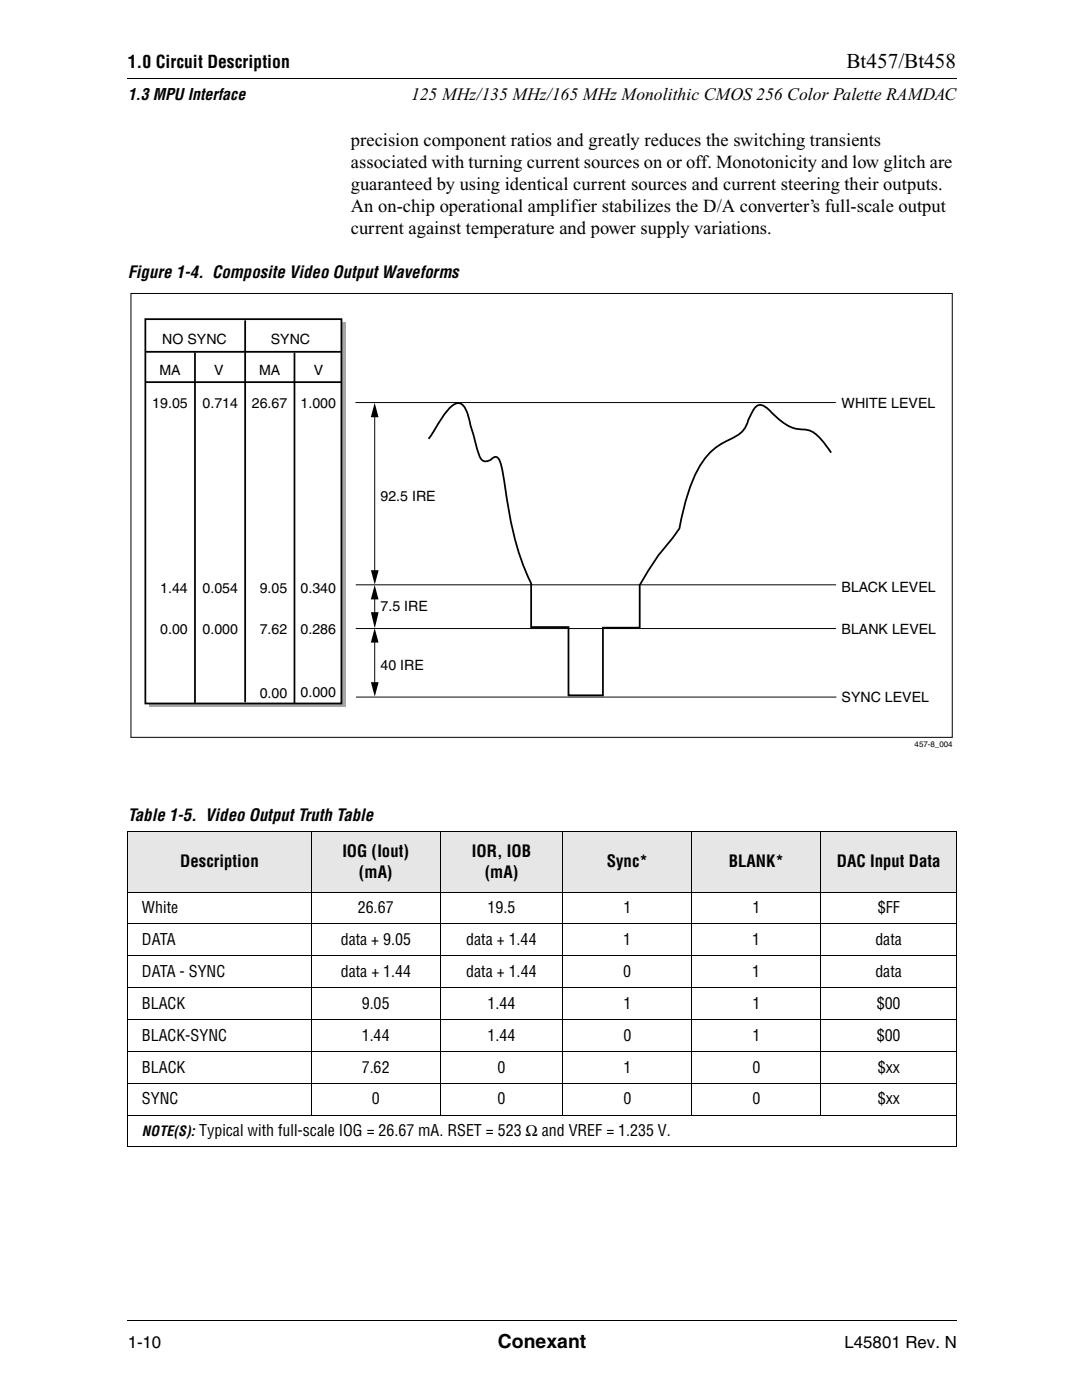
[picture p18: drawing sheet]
<svg xmlns="http://www.w3.org/2000/svg" width="216mm" height="279mm" viewBox="0 0 216 279" stroke-linecap="round" stroke-linejoin="round" font-family="sans-serif">
<defs><g id="words">
<text font-size="4.2" x="168.6" y="13.6">Bt457/Bt458</text>
<text font-size="3.9" x="99.1" y="268.6">Conexant</text>
<g font-size="3.7">
<text x="69.9" y="29.1">precision component ratios and greatly reduces the switching transients</text>
<text x="69.9" y="33.5">associated with turning current sources on or off. Monotonicity and low glitch are</text>
<text x="69.9" y="37.9">guaranteed by using identical current sources and current steering their outputs.</text>
<text x="69.9" y="42.3">An on-chip operational amplifier stabilizes the D/A converter’s full-scale output</text>
<text x="69.9" y="46.7">current against temperature and power supply variations.</text>
</g>
<g font-size="3.5">
<text x="25.4" y="13.6">1.0 Circuit Description</text>
<text x="81.9" y="19.9">125 MHz/135 MHz/165 MHz Monolithic CMOS 256 Color Palette RAMDAC</text>
</g>
<g font-size="3.3">
<text x="25.4" y="55.3">Figure 1-4. Composite Video Output Waveforms</text>
<text x="25.4" y="163.6">Table 1-5. Video Output Truth Table</text>
<text x="35.9" y="172.9">Description</text>
<text x="68.2" y="170.9">IOG (Iout)</text>
<text x="94" y="170.9">IOR, IOB</text>
<text x="120.9" y="172.9">Sync*</text>
<text x="145.2" y="172.9">BLANK*</text>
<text x="166.7" y="172.9">DAC Input Data</text>
<text x="71.5" y="174.9">(mA)</text>
<text x="96.6" y="174.9">(mA)</text>
<text x="25.4" y="268.6">1-10</text>
<text x="168.2" y="268.6">L45801 Rev. N</text>
</g>
<g font-size="3.2">
<text x="25.4" y="19.9">1.3 MPU Interface</text>
<text x="28.3" y="182">White</text>
<text x="71.3" y="182">26.67</text>
<text x="97.1" y="182">19.5</text>
<text x="124.2" y="182">1</text>
<text x="149.9" y="182">1</text>
<text x="174.8" y="182">$FF</text>
<text x="28.3" y="188.4">DATA</text>
<text x="67.9" y="188.4">data + 9.05</text>
<text x="92.9" y="188.4">data + 1.44</text>
<text x="124.1" y="188.4">1</text>
<text x="149.8" y="188.4">1</text>
<text x="174.3" y="188.4">data</text>
<text x="28.3" y="194.7">DATA - SYNC</text>
<text x="67.9" y="194.7">data + 1.44</text>
<text x="92.9" y="194.7">data + 1.44</text>
<text x="124.1" y="194.7">0</text>
<text x="149.8" y="194.7">1</text>
<text x="174.3" y="194.7">data</text>
<text x="28.3" y="201.1">BLACK</text>
<text x="72" y="201.1">9.05</text>
<text x="97.1" y="201.1">1.44</text>
<text x="124.2" y="201.1">1</text>
<text x="149.9" y="201.1">1</text>
<text x="174.6" y="201.1">$00</text>
<text x="28.3" y="207.4">BLACK-SYNC</text>
<text x="72" y="207.4">1.44</text>
<text x="97.1" y="207.4">1.44</text>
<text x="124.2" y="207.4">0</text>
<text x="149.8" y="207.4">1</text>
<text x="174.6" y="207.4">$00</text>
<text x="28.3" y="213.8">BLACK</text>
<text x="72" y="213.8">7.62</text>
<text x="99.1" y="213.8">0</text>
<text x="124.2" y="213.8">1</text>
<text x="149.9" y="213.8">0</text>
<text x="174.8" y="213.8">$xx</text>
<text x="28.3" y="220.1">SYNC</text>
<text x="74" y="220.1">0</text>
<text x="99.1" y="220.1">0</text>
<text x="124.2" y="220.1">0</text>
<text x="149.8" y="220.1">0</text>
<text x="174.8" y="220.1">$xx</text>
<text x="39.7" y="226.5">Typical with full-scale IOG = 26.67 mA. RSET = 523 Ω and VREF = 1.235 V.</text>
</g>
<g font-size="2.8">
<text x="32.3" y="68.5">NO SYNC</text>
<text x="53.9" y="68.5">SYNC</text>
<text x="31.7" y="74.8">MA</text>
<text x="42.7" y="74.8">V</text>
<text x="51.6" y="74.8">MA</text>
<text x="62.5" y="74.8">V</text>
<text x="30.3" y="81.4">19.05</text>
<text x="40.3" y="81.4">0.714</text>
<text x="50.2" y="81.4">26.67</text>
<text x="59.9" y="81.4">1.000</text>
<text x="167.6" y="81.3">WHITE LEVEL</text>
<text x="75.8" y="99.8">92.5 IRE</text>
<text x="31.9" y="118.1">1.44</text>
<text x="40.3" y="118.1">0.054</text>
<text x="51.7" y="118.1">9.05</text>
<text x="59.9" y="118.1">0.340</text>
<text x="167.6" y="118">BLACK LEVEL</text>
<text x="75.8" y="121.7">7.5 IRE</text>
<text x="31.9" y="126.3">0.00</text>
<text x="40.3" y="126.3">0.000</text>
<text x="51.7" y="126.3">7.62</text>
<text x="59.9" y="126.3">0.286</text>
<text x="167.6" y="126.4">BLANK LEVEL</text>
<text x="75.8" y="133.6">40 IRE</text>
<text x="51.7" y="139.1">0.00</text>
<text x="59.9" y="138.9">0.000</text>
<text x="167.6" y="140">SYNC LEVEL</text>
<text x="28.3" y="226.5">NOTE(S):</text>
</g>
<text font-size="1.6" x="182.2" y="148.8">457-8_004</text>
</g></defs>
<path d="M25.4 15.5l.1 .2zM190.5 15.5l.1 .2zM25.3 263.1l.1 .2zM190.5 263.1l.1 .2z" fill="#000"/>
<path d="M25.5 15.6h165M25.4 263.2h165.1" fill="none" stroke="#000" stroke-width=".2"/>
<path d="M25.9 58.2h164.1v91h-164.1z" fill="#fff"/>
<path d="M29.8 64.2h39v76.6h-39z" fill="#a6a6a6"/>
<path d="M29.8 70.7h38.9M29.9 76.8h38.9M39.7 70.8v69.9M49.6 64.4v76.2M59.5 70.9v69.9" fill="none" stroke="#a6a6a6" stroke-width=".2"/>
<g fill="#fff" stroke="#000" stroke-width=".35">
<path d="M28.9 63.6h39.1v76.6h-39.1z"/>
<path d="M48.8 63.8v76.2z"/>
<path d="M28.9 70.1h39z"/>
<path d="M29.1 76.2h38.9z"/>
<path d="M38.8 70.2v69.9z"/>
<path d="M58.7 70.3v69.9z"/>
</g>
<path d="M26.1 58.5h163.6v88.5h-163.6zM70.8 80.2h95.7M70.9 116.6h95.6M70.9 125.3h95.6M70.9 138.9h95.7" fill="none" stroke="#000" stroke-width=".2"/>
<path d="M74.6 82.3v31.9zM74.6 118.6v4zM74.6 127.5v9z" fill="#000" stroke="#000" stroke-width=".2"/>
<path d="M74.6 80.3l.8 2.9h-1.5zM73.9 113.7h1.5l-.8 2.8zM74.6 116.6l.8 2.9h-1.5zM73.9 122h1.5l-.8 3.2zM73.9 136h1.5l-.8 2.8zM74.6 125.2l.8 2.9h-1.5z" fill="#000"/>
<path d="M85.3 87.4l.3-.2a40.2 40.2 0 0 1 4.2-6.2 1.56 1.56 0 0 1 2.5-.1l.5 .8 .5 1.3 1.7 6.4a4.1 4.1 0 0 0 1.1 2.4 1.92 1.92 0 0 0 2.2-.6l.5-.1 .4 .2a7.4 7.4 0 0 1 1 3.4 95.7 95.7 0 0 0 3.7 17.2l1.9 4.4v8.7h7.4v13.6h6.9v-13.5h7.3v-8.5a46.8 46.8 0 0 1 6.5-9.3l1.4-2a34.6 34.6 0 0 1 4.7-13.4 14.8 14.8 0 0 1 6.6-4.9 4.8 4.8 0 0 0 2.4-3.3l.4-.7a5 5 0 0 1 1.4-2.1 2.02 2.02 0 0 1 2.4 .8 10.7 10.7 0 0 0 5.4 3.8l.6 .1a4.9 4.9 0 0 1 4.5 2.2l1.8 2.4" fill="none" stroke="#000" stroke-width=".35"/>
<g fill="#e6e6e6">
<path d="M25.4 165.8h36.6v12h-36.6z"/>
<path d="M62 165.8h25.6v12h-25.6z"/>
<path d="M87.7 165.8h24.3v12h-24.3z"/>
<path d="M112.1 165.8h25.6v12h-25.6z"/>
<path d="M137.8 165.8h25.6v12h-25.6z"/>
<path d="M163.5 165.8h27v12h-27z"/>
</g>
<g fill="none" stroke="#000" stroke-width=".2">
<path d="M25.3 165.8h165.3M25.3 177.8h165.3M25.4 165.9v62.6M62 165.7v56.6M87.7 165.7v56.6M112.1 165.7v56.6M137.8 165.7v56.6M163.5 165.7v56.6M190.5 165.9v62.6M25.3 184.1h165.3M25.3 190.5h165.3M25.3 196.8h165.3"/>
<path d="M25.3 203.2h165.3M25.3 209.5h165.3M25.3 215.9h165.3M25.3 222.2h165.3M25.3 228.6h165.3"/>
</g>
<use href="#words"/>
</svg>
